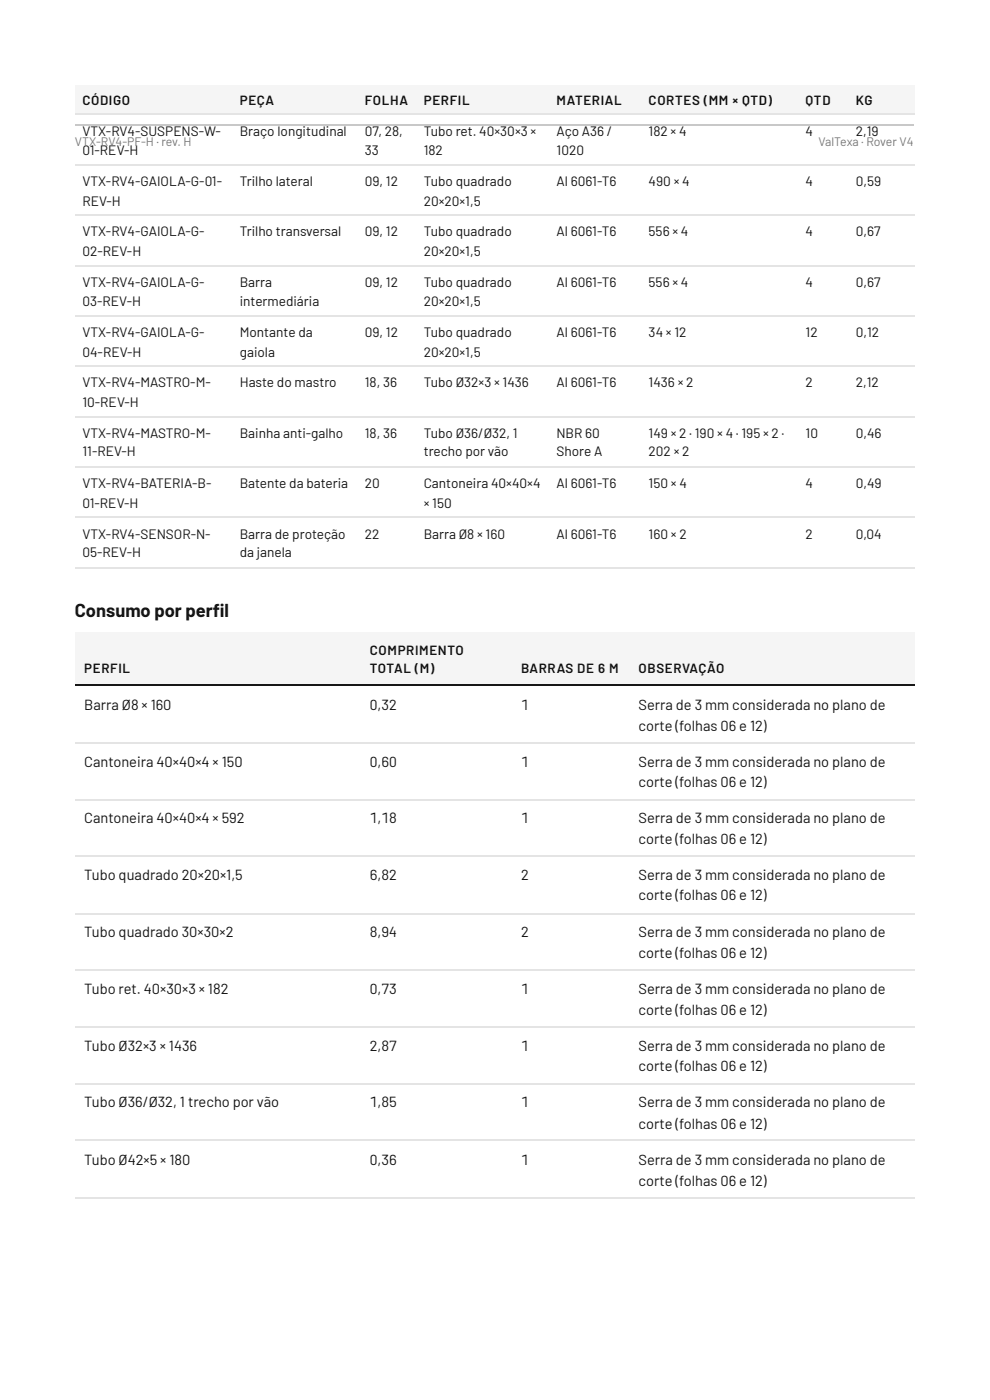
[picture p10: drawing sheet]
<svg xmlns="http://www.w3.org/2000/svg" width="210mm" height="297mm" viewBox="0 0 210 297" stroke-linecap="round" stroke-linejoin="round" font-family="sans-serif">
<defs><g id="words">
<g font-size="3.9" fill="#14140f">
<text x="15.9" y="131">Consumo por perfl</text>
<text x="45.1" y="131">i</text>
</g>
<g font-size="3.1" fill="#14140f">
<text x="17.9" y="150.5">Barra Ø8 × 160</text>
<text x="78.4" y="150.5">0,32</text>
<text x="110.5" y="150.5">1</text>
<text x="135.4" y="150.5">Serra de 3 mm considerada no plano de</text>
<text x="135.4" y="155">corte (folhas 06 e 12)</text>
<text x="17.9" y="162.7">Cantoneira 40×40×4 × 150</text>
<text x="78.4" y="162.7">0,60</text>
<text x="110.5" y="162.7">1</text>
<text x="135.4" y="162.7">Serra de 3 mm considerada no plano de</text>
<text x="135.4" y="166.9">corte (folhas 06 e 12)</text>
<text x="17.9" y="174.6">Cantoneira 40×40×4 × 592</text>
<text x="78.4" y="174.6">1,18</text>
<text x="110.5" y="174.6">1</text>
<text x="135.4" y="174.6">Serra de 3 mm considerada no plano de</text>
<text x="135.4" y="179.1">corte (folhas 06 e 12)</text>
<text x="17.9" y="186.8">Tubo quadrado 20×20×1,5</text>
<text x="78.4" y="186.8">6,82</text>
<text x="110.5" y="186.8">2</text>
<text x="135.4" y="186.8">Serra de 3 mm considerada no plano de</text>
<text x="135.4" y="191">corte (folhas 06 e 12)</text>
<text x="17.9" y="198.7">Tubo quadrado 30×30×2</text>
<text x="78.4" y="198.7">8,94</text>
<text x="110.5" y="198.7">2</text>
<text x="135.4" y="198.7">Serra de 3 mm considerada no plano de</text>
<text x="135.4" y="203.2">corte (folhas 06 e 12)</text>
<text x="17.9" y="210.9">Tubo ret. 40×30×3 × 182</text>
<text x="78.4" y="210.9">0,73</text>
<text x="110.5" y="210.9">1</text>
<text x="135.4" y="210.9">Serra de 3 mm considerada no plano de</text>
<text x="135.4" y="215.4">corte (folhas 06 e 12)</text>
<text x="17.9" y="223">Tubo Ø32×3 × 1436</text>
<text x="78.4" y="223">2,87</text>
<text x="110.5" y="223">1</text>
<text x="135.4" y="223">Serra de 3 mm considerada no plano de</text>
<text x="135.4" y="227.3">corte (folhas 06 e 12)</text>
<text x="17.9" y="234.9">Tubo Ø36/Ø32, 1 trecho por vão</text>
<text x="78.4" y="234.9">1,85</text>
<text x="110.5" y="234.9">1</text>
<text x="135.4" y="234.9">Serra de 3 mm considerada no plano de</text>
<text x="135.4" y="239.4">corte (folhas 06 e 12)</text>
<text x="17.9" y="247.1">Tubo Ø42×5 × 180</text>
<text x="78.4" y="247.1">0,36</text>
<text x="110.5" y="247.1">1</text>
<text x="135.4" y="247.1">Serra de 3 mm considerada no plano de</text>
<text x="135.4" y="251.6">corte (folhas 06 e 12)</text>
</g>
<g font-size="2.9" fill="#14140f">
<text x="17.5" y="28.8">VTX-RV4-SUSPENS-W-</text>
<text x="50.8" y="28.8">Braço longitudinal</text>
<text x="77.4" y="28.8">07, 28,</text>
<text x="89.8" y="28.8">Tubo ret. 40×30×3 ×</text>
<text x="118" y="28.8">Aço A36 /</text>
<text x="137.5" y="28.8">182 × 4</text>
<text x="170.8" y="28.8">4</text>
<text x="181.4" y="28.8">2,19</text>
<text x="17.5" y="32.8">01-REV-H</text>
<text x="77.4" y="32.8">33</text>
<text x="89.8" y="32.8">182</text>
<text x="118" y="32.8">1020</text>
<text x="17.5" y="39.4">VTX-RV4-GAIOLA-G-01-</text>
<text x="50.8" y="39.4">Trilho lateral</text>
<text x="77.4" y="39.4">09, 12</text>
<text x="89.8" y="39.4">Tubo quadrado</text>
<text x="118" y="39.4">Al 6061-T6</text>
<text x="137.5" y="39.4">490 × 4</text>
<text x="170.8" y="39.4">4</text>
<text x="181.4" y="39.4">0,59</text>
<text x="17.5" y="43.7">REV-H</text>
<text x="89.8" y="43.7">20×20×1,5</text>
<text x="17.5" y="50">VTX-RV4-GAIOLA-G-</text>
<text x="50.8" y="50">Trilho transversal</text>
<text x="77.4" y="50">09, 12</text>
<text x="89.8" y="50">Tubo quadrado</text>
<text x="118" y="50">Al 6061-T6</text>
<text x="137.5" y="50">556 × 4</text>
<text x="170.8" y="50">4</text>
<text x="181.4" y="50">0,67</text>
<text x="17.5" y="54.2">02-REV-H</text>
<text x="89.8" y="54.2">20×20×1,5</text>
<text x="17.5" y="60.9">VTX-RV4-GAIOLA-G-</text>
<text x="17.5" y="64.8">03-REV-H</text>
<text x="50.8" y="60.9">Barra</text>
<text x="50.8" y="64.8">intermediária</text>
<text x="77.4" y="60.9">09, 12</text>
<text x="89.8" y="60.9">Tubo quadrado</text>
<text x="89.8" y="64.8">20×20×1,5</text>
<text x="118" y="60.9">Al 6061-T6</text>
<text x="137.5" y="60.9">556 × 4</text>
<text x="170.8" y="60.9">4</text>
<text x="181.4" y="60.9">0,67</text>
<text x="17.5" y="71.4">VTX-RV4-GAIOLA-G-</text>
<text x="50.8" y="71.4">Montante da</text>
<text x="77.4" y="71.4">09, 12</text>
<text x="89.8" y="71.4">Tubo quadrado</text>
<text x="118" y="71.4">Al 6061-T6</text>
<text x="137.5" y="71.4">34 × 12</text>
<text x="170.8" y="71.4">12</text>
<text x="181.4" y="71.4">0,12</text>
<text x="17.5" y="75.7">04-REV-H</text>
<text x="50.8" y="75.7">gaiola</text>
<text x="89.8" y="75.7">20×20×1,5</text>
<text x="17.5" y="82">VTX-RV4-MASTRO-M-</text>
<text x="50.8" y="82">Haste do mastro</text>
<text x="77.4" y="82">18, 36</text>
<text x="89.8" y="82">Tubo Ø32×3 × 1436</text>
<text x="118" y="82">Al 6061-T6</text>
<text x="137.5" y="82">1436 × 2</text>
<text x="170.8" y="82">2</text>
<text x="181.4" y="82">2,12</text>
<text x="17.5" y="86.3">10-REV-H</text>
<text x="17.5" y="92.9">VTX-RV4-MASTRO-M-</text>
<text x="50.8" y="92.9">Bainha anti-galho</text>
<text x="77.4" y="92.9">18, 36</text>
<text x="89.8" y="92.9">Tubo Ø36/Ø32, 1</text>
<text x="118" y="92.9">NBR 60</text>
<text x="137.5" y="92.9">149 × 2 · 190 × 4 · 195 × 2 ·</text>
<text x="170.8" y="92.9">10</text>
<text x="181.4" y="92.9">0,46</text>
<text x="17.5" y="96.8">11-REV-H</text>
<text x="89.8" y="96.8">trecho por vão</text>
<text x="118" y="96.8">Shore A</text>
<text x="137.5" y="96.8">202 × 2</text>
<text x="17.5" y="103.5">VTX-RV4-BATERIA-B-</text>
<text x="17.5" y="107.7">01-REV-H</text>
<text x="50.8" y="103.5">Batente da bateria</text>
<text x="77.4" y="103.5">20</text>
<text x="89.8" y="103.5">Cantoneira 40×40×4</text>
<text x="89.8" y="107.7">× 150</text>
<text x="118" y="103.5">Al 6061-T6</text>
<text x="137.5" y="103.5">150 × 4</text>
<text x="170.8" y="103.5">4</text>
<text x="181.4" y="103.5">0,49</text>
<text x="17.5" y="114.3">VTX-RV4-SENSOR-N-</text>
<text x="17.5" y="118.3">05-REV-H</text>
<text x="50.8" y="114.3">Barra de proteção</text>
<text x="50.8" y="118.3">da janela</text>
<text x="77.4" y="114.3">22</text>
<text x="89.8" y="114.3">Barra Ø8 × 160</text>
<text x="118" y="114.3">Al 6061-T6</text>
<text x="137.5" y="114.3">160 × 2</text>
<text x="170.8" y="114.3">2</text>
<text x="181.4" y="114.3">0,04</text>
</g>
<g font-size="2.8" fill="#14140f">
<text x="17.5" y="22.2">CÓDIGO</text>
<text x="50.8" y="22.2">PEÇA</text>
<text x="77.4" y="22.2">FOLHA</text>
<text x="89.8" y="22.2">PERFIL</text>
<text x="118" y="22.2">MATERIAL</text>
<text x="137.5" y="22.2">CORTES (MM × QTD)</text>
<text x="170.8" y="22.2">QTD</text>
<text x="181.4" y="22.2">KG</text>
<text x="17.9" y="142.9">PERFIL</text>
<text x="78.4" y="138.9">COMPRIMENTO</text>
<text x="78.4" y="142.9">TOTAL (M)</text>
<text x="110.5" y="142.9">BARRAS DE 6 M</text>
<text x="135.4" y="142.9">OBSERVAÇÃO</text>
</g>
<g font-size="2.6" fill="#7a7a70">
<text x="15.9" y="31">VTX-RV4-PF-H · rev. H</text>
<text x="173.5" y="31">ValTexa · Rover V4</text>
</g>
</g></defs>
<g fill="#f6f5f0">
<path d="M15.9 18h33.3v6.3h-33.3z"/>
<path d="M49.2 18h26.5v6.3h-26.5z"/>
<path d="M75.7 18h12.7v6.3h-12.7z"/>
<path d="M88.4 18h28v6.3h-28z"/>
<path d="M116.4 18h19.6v6.3h-19.6z"/>
<path d="M136 18h33.3v6.3h-33.3z"/>
<path d="M169.3 18h10.6v6.3h-10.6z"/>
<path d="M179.9 18h14v6.3h-14z"/>
</g>
<path d="M15.9 24.2h178" fill="none" stroke="#14140f" stroke-width=".26"/>
<path d="M15.9 24.2h178M15.9 35.1h178M15.9 45.6h178M15.9 56.5h178M15.9 67.1h178M15.9 77.7h178M15.9 88.5h178M15.9 99.1h178M15.9 109.7h178M15.9 120.5h178" fill="none" stroke="#e6e4dc" stroke-width=".26"/>
<g fill="#f6f5f0">
<path d="M15.9 134.1h60.6v11.4h-60.6z"/>
<path d="M76.5 134.1h32v11.4h-32z"/>
<path d="M108.5 134.1h24.8v11.4h-24.8z"/>
<path d="M133.3 134.1h60.6v11.4h-60.6z"/>
</g>
<path d="M15.9 145.4h178" fill="none" stroke="#14140f" stroke-width=".26"/>
<path d="M15.9 157.6h178M15.9 169.7h178M15.9 181.6h178M15.9 193.8h178M15.9 205.7h178M15.9 217.9h178M15.9 230.1h178M15.9 242h178M15.9 254.1h178" fill="none" stroke="#e6e4dc" stroke-width=".26"/>
<path d="M15.9 26.6h177.8" fill="none" stroke="#c9c7bd" stroke-width=".26"/>
<use href="#words"/>
</svg>
